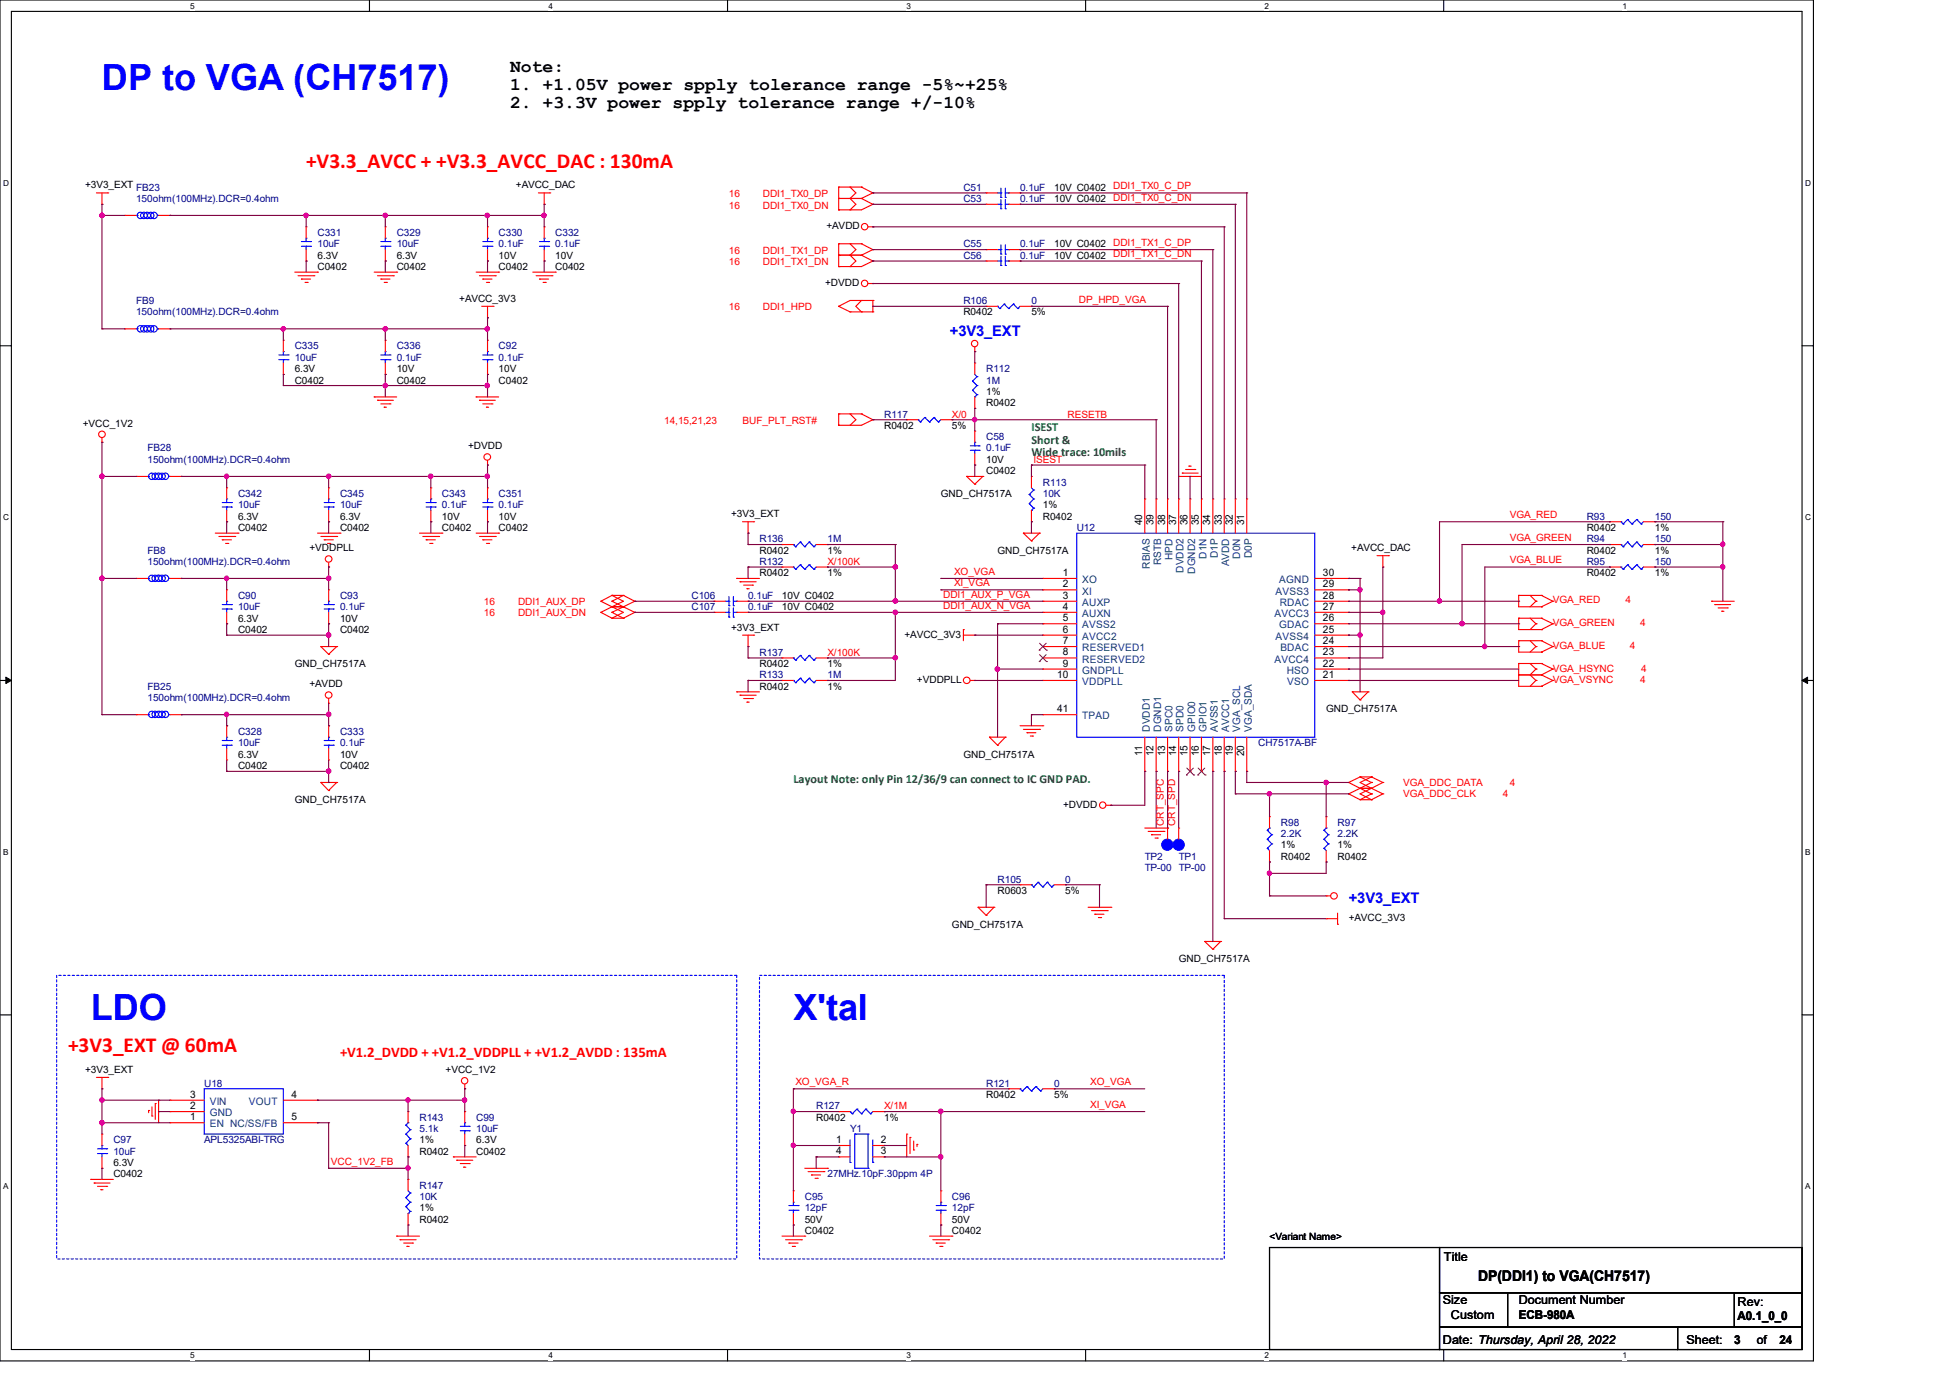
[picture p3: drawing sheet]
<svg xmlns="http://www.w3.org/2000/svg" width="297mm" height="210mm" viewBox="0 0 297 210" stroke-linecap="round" stroke-linejoin="round" font-family="sans-serif">
<defs><g id="words">
<g font-size="5.5" fill="#00f">
<text x="15.5" y="13.8">DP to VGA (CH7517)</text>
<text x="13.8" y="155.4">LDO</text>
<text x="120.9" y="155.4">X'tal</text>
</g>
<g font-size="3.3" fill="#f00">
<text x="46.7" y="25.6">+V3.3_AVCC + +V3.3_AVCC_DAC : 130mA</text>
<text x="10.4" y="160.3">+3V3_EXT @ 60mA</text>
</g>
<g font-size="2.8">
<text x="77.7" y="11">Note:</text>
<text x="77.7" y="13.7">1. +1.05V power spply tolerance range -5%~+25%</text>
<text x="77.7" y="16.5">2. +3.3V power spply tolerance range +/-10%</text>
</g>
<g font-size="2.2" fill="#00f">
<text x="144.7" y="51.1">+3V3_EXT</text>
<text x="205.5" y="137.5">+3V3_EXT</text>
</g>
<text font-size="2.2" fill="#f00" x="51.8" y="161">+V1.2_DVDD + +V1.2_VDDPLL + +V1.2_AVDD : 135mA</text>
<text font-size="2.2" x="225.3" y="195">DP(DDI1) to VGA(CH7517)</text>
<g font-size="1.9" fill="#008000">
<text x="157.2" y="65.7">ISEST</text>
<text x="157.2" y="67.6">Short &amp;</text>
<text x="157.2" y="69.4">Wide trace: 10mils</text>
<text x="120.9" y="119.3">Layout Note: only Pin 12/36/9 can connect to IC GND PAD.</text>
</g>
<g font-size="1.9">
<text x="220.1" y="192">Title</text>
<text x="219.9" y="198.6">Size</text>
<text x="221.1" y="200.8">Custom</text>
<text x="231.4" y="200.8">ECB-980A</text>
<text x="231.4" y="198.6">Document Number</text>
<text x="264.8" y="201">A0.1_0_0</text>
<text x="264.8" y="199">Rev:</text>
<text x="219.9" y="204.6">Date: Thursday, April 28, 2022</text>
<text x="257" y="204.6">Sheet:</text>
<text x="264.3" y="204.6">3</text>
<text x="267.7" y="204.6">of</text>
<text x="271.2" y="204.6">24</text>
</g>
<g font-size="1.6">
<text x="174.1" y="80" transform="rotate(-90 174.1 80)">40</text>
<text x="175.8" y="80" transform="rotate(-90 175.8 80)">39</text>
<text x="177.5" y="80" transform="rotate(-90 177.5 80)">38</text>
<text x="179.2" y="80" transform="rotate(-90 179.2 80)">37</text>
<text x="181" y="80" transform="rotate(-90 181 80)">36</text>
<text x="182.7" y="80" transform="rotate(-90 182.7 80)">35</text>
<text x="184.4" y="80" transform="rotate(-90 184.4 80)">34</text>
<text x="186.2" y="80" transform="rotate(-90 186.2 80)">33</text>
<text x="187.9" y="80" transform="rotate(-90 187.9 80)">32</text>
<text x="189.6" y="80" transform="rotate(-90 189.6 80)">31</text>
<text x="162" y="87.7">1</text>
<text x="162" y="89.4">2</text>
<text x="201.6" y="89.4">29</text>
<text x="201.6" y="87.7">30</text>
<text x="162" y="91.2">3</text>
<text x="162" y="92.9">4</text>
<text x="162" y="94.6">5</text>
<text x="201.6" y="94.6">26</text>
<text x="201.6" y="92.9">27</text>
<text x="201.6" y="91.2">28</text>
<text x="162" y="96.3">6</text>
<text x="162" y="98.1">7</text>
<text x="162" y="99.8">8</text>
<text x="162" y="101.5">9</text>
<text x="201.6" y="101.5">22</text>
<text x="201.6" y="99.8">23</text>
<text x="201.6" y="98.1">24</text>
<text x="201.6" y="96.3">25</text>
<text x="161.1" y="103.2">10</text>
<text x="201.6" y="103.2">21</text>
<text x="161.1" y="108.5">41</text>
<text x="174.1" y="115.2" transform="rotate(-90 174.1 115.2)">11</text>
<text x="175.8" y="115.2" transform="rotate(-90 175.8 115.2)">12</text>
<text x="177.5" y="115.2" transform="rotate(-90 177.5 115.2)">13</text>
<text x="179.2" y="115.2" transform="rotate(-90 179.2 115.2)">14</text>
<text x="181" y="115.2" transform="rotate(-90 181 115.2)">15</text>
<text x="182.7" y="115.2" transform="rotate(-90 182.7 115.2)">16</text>
<text x="184.4" y="115.2" transform="rotate(-90 184.4 115.2)">17</text>
<text x="186.2" y="115.2" transform="rotate(-90 186.2 115.2)">18</text>
<text x="187.9" y="115.2" transform="rotate(-90 187.9 115.2)">19</text>
<text x="189.6" y="115.2" transform="rotate(-90 189.6 115.2)">20</text>
<text x="29" y="167.2">3</text>
<text x="44.4" y="167.2">4</text>
<text x="29" y="170.6">1</text>
<text x="29" y="168.9">2</text>
<text x="44.4" y="170.6">5</text>
<text x="127.4" y="174.1">1</text>
<text x="127.4" y="175.8">4</text>
<text x="134.2" y="175.8">3</text>
<text x="134.2" y="174.1">2</text>
</g>
<g font-size="1.6" fill="#004080">
<text x="164.9" y="88.8">XO</text>
<text x="175.2" y="86.6" transform="rotate(-90 175.2 86.6)">RBIAS</text>
<text x="176.9" y="86.1" transform="rotate(-90 176.9 86.1)">RSTB</text>
<text x="178.7" y="85.3" transform="rotate(-90 178.7 85.3)">HPD</text>
<text x="180.4" y="87.2" transform="rotate(-90 180.4 87.2)">DVDD2</text>
<text x="182.1" y="87.4" transform="rotate(-90 182.1 87.4)">DGND2</text>
<text x="183.8" y="85.1" transform="rotate(-90 183.8 85.1)">D1N</text>
<text x="185.6" y="85" transform="rotate(-90 185.6 85)">D1P</text>
<text x="187.3" y="86.3" transform="rotate(-90 187.3 86.3)">AVDD</text>
<text x="189" y="85.1" transform="rotate(-90 189 85.1)">D0N</text>
<text x="190.7" y="85" transform="rotate(-90 190.7 85)">D0P</text>
<text x="194.9" y="88.8">AGND</text>
<text x="164.9" y="90.5">XI</text>
<text x="164.9" y="92.3">AUXP</text>
<text x="164.9" y="94">AUXN</text>
<text x="164.9" y="95.7">AVSS2</text>
<text x="194.2" y="94">AVCC3</text>
<text x="194.4" y="90.5">AVSS3</text>
<text x="194.9" y="95.7">GDAC</text>
<text x="195" y="92.3">RDAC</text>
<text x="164.9" y="97.4">AVCC2</text>
<text x="164.9" y="99.2">RESERVED1</text>
<text x="164.9" y="100.9">RESERVED2</text>
<text x="194.2" y="100.9">AVCC4</text>
<text x="194.4" y="97.4">AVSS4</text>
<text x="195.1" y="99.2">BDAC</text>
<text x="164.9" y="102.6">GNDPLL</text>
<text x="164.9" y="104.3">VDDPLL</text>
<text x="196.1" y="102.6">HSO</text>
<text x="196.2" y="104.3">VSO</text>
<text x="164.9" y="109.6">TPAD</text>
<text x="175.2" y="111.4" transform="rotate(-90 175.2 111.4)">DVDD1</text>
<text x="176.9" y="111.4" transform="rotate(-90 176.9 111.4)">DGND1</text>
<text x="178.7" y="111.4" transform="rotate(-90 178.7 111.4)">SPC0</text>
<text x="180.4" y="111.4" transform="rotate(-90 180.4 111.4)">SPD0</text>
<text x="182.1" y="111.4" transform="rotate(-90 182.1 111.4)">GPIO0</text>
<text x="183.8" y="111.4" transform="rotate(-90 183.8 111.4)">GPIO1</text>
<text x="185.6" y="111.4" transform="rotate(-90 185.6 111.4)">AVSS1</text>
<text x="187.3" y="111.4" transform="rotate(-90 187.3 111.4)">AVCC1</text>
<text x="189" y="111.4" transform="rotate(-90 189 111.4)">VGA_SCL</text>
<text x="190.7" y="111.4" transform="rotate(-90 190.7 111.4)">VGA_SDA</text>
<text x="32" y="171.7">EN NC/SS/FB</text>
<text x="32" y="170">GND</text>
<text x="32" y="168.3">VIN</text>
<text x="37.9" y="168.3">VOUT</text>
</g>
<g font-size="1.5">
<text x="13" y="28.7">+3V3_EXT FB23</text>
<text x="78.6" y="28.7">+AVCC_DAC</text>
<text x="160.7" y="29">10V C0402 DDI1_TX0_C_DP</text>
<text x="125.9" y="34.9">+AVDD</text>
<text x="160.7" y="30.8">10V C0402 DDI1_TX0_C_DN</text>
<text x="48.4" y="39.4">6.3V</text>
<text x="48.4" y="41.1">C0402</text>
<text x="60.5" y="39.4">6.3V</text>
<text x="60.5" y="41.1">C0402</text>
<text x="76" y="41.1">C0402</text>
<text x="76" y="39.4">10V</text>
<text x="84.6" y="41.1">C0402</text>
<text x="84.6" y="39.4">10V</text>
<text x="160.7" y="37.7">10V C0402 DDI1_TX1_C_DP</text>
<text x="160.7" y="39.4">10V C0402 DDI1_TX1_C_DN</text>
<text x="70" y="46">+AVCC_3V3</text>
<text x="125.7" y="43.6">+DVDD</text>
<text x="146.8" y="48">R0402</text>
<text x="157.2" y="48">5%</text>
<text x="44.9" y="56.7">6.3V</text>
<text x="44.9" y="58.4">C0402</text>
<text x="60.5" y="58.4">C0402</text>
<text x="60.5" y="56.7">10V</text>
<text x="76" y="58.4">C0402</text>
<text x="76" y="56.7">10V</text>
<text x="12.6" y="65">+VCC_1V2</text>
<text x="134.7" y="65.3">R0402</text>
<text x="145.1" y="65.3">5%</text>
<text x="150.3" y="61.8">R0402</text>
<text x="150.3" y="60.1">1%</text>
<text x="71.3" y="68.4">+DVDD</text>
<text x="150.3" y="70.5">10V</text>
<text x="143.4" y="75.7">GND_CH7517A</text>
<text x="150.3" y="72.2">C0402</text>
<text x="158.9" y="77.4">1%</text>
<text x="36.3" y="79.1">6.3V</text>
<text x="36.3" y="80.9">C0402</text>
<text x="47.2" y="83.9">+VDDPLL</text>
<text x="51.8" y="79.1">6.3V</text>
<text x="51.8" y="80.9">C0402</text>
<text x="67.4" y="80.9">C0402</text>
<text x="67.4" y="79.1">10V</text>
<text x="76" y="80.9">C0402</text>
<text x="76" y="79.1">10V</text>
<text x="111.4" y="78.8">+3V3_EXT</text>
<text x="158.9" y="79.1">R0402</text>
<text x="205.9" y="83.9">+AVCC_DAC</text>
<text x="241.8" y="80.9">R0402</text>
<text x="252.2" y="80.9">1%</text>
<text x="115.7" y="87.8">R0402</text>
<text x="115.7" y="84.3">R0402</text>
<text x="126.1" y="87.8">1%</text>
<text x="126.1" y="84.3">1%</text>
<text x="152" y="84.3">GND_CH7517A</text>
<text x="241.8" y="87.8">R0402</text>
<text x="241.8" y="84.3">R0402</text>
<text x="252.2" y="87.8">1%</text>
<text x="252.2" y="84.3">1%</text>
<text x="36.3" y="94.7">6.3V</text>
<text x="51.8" y="94.7">10V</text>
<text x="119.2" y="91.2">10V C0402</text>
<text x="119.2" y="93">10V C0402</text>
<text x="36.3" y="96.4">C0402</text>
<text x="44.9" y="101.6">GND_CH7517A</text>
<text x="51.8" y="96.4">C0402</text>
<text x="111.4" y="96.1">+3V3_EXT</text>
<text x="115.7" y="101.6">R0402</text>
<text x="126.1" y="101.6">1%</text>
<text x="137.8" y="97.1">+AVCC_3V3</text>
<text x="47.2" y="104.7">+AVDD</text>
<text x="115.7" y="105">R0402</text>
<text x="126.1" y="105">1%</text>
<text x="139.7" y="104">+VDDPLL</text>
<text x="202.1" y="108.5">GND_CH7517A</text>
<text x="36.3" y="115.4">6.3V</text>
<text x="36.3" y="117.1">C0402</text>
<text x="51.8" y="117.1">C0402</text>
<text x="51.8" y="115.4">10V</text>
<text x="146.8" y="115.4">GND_CH7517A</text>
<text x="44.9" y="122.3">GND_CH7517A</text>
<text x="162" y="123">+DVDD</text>
<text x="195.2" y="130.9">R0402</text>
<text x="195.2" y="129.2">1%</text>
<text x="203.8" y="130.9">R0402</text>
<text x="203.8" y="129.2">1%</text>
<text x="152" y="136.1">R0603</text>
<text x="162.3" y="136.1">5%</text>
<text x="145.1" y="141.3">GND_CH7517A</text>
<text x="205.5" y="140.3">+AVCC_3V3</text>
<text x="179.6" y="146.5">GND_CH7517A</text>
<text x="13" y="163.4">+3V3_EXT</text>
<text x="67.9" y="163.4">+VCC_1V2</text>
<text x="150.3" y="167.2">R0402</text>
<text x="160.7" y="167.2">5%</text>
<text x="124.4" y="170.7">R0402</text>
<text x="134.7" y="170.7">1%</text>
<text x="17.3" y="177.6">6.3V</text>
<text x="17.3" y="179.3">C0402</text>
<text x="63.9" y="175.9">R0402</text>
<text x="63.9" y="174.1">1%</text>
<text x="72.6" y="174.1">6.3V</text>
<text x="72.6" y="175.9">C0402</text>
<text x="63.9" y="184.5">1%</text>
<text x="63.9" y="186.2">R0402</text>
<text x="122.6" y="188">C0402</text>
<text x="122.6" y="186.2">50V</text>
<text x="145.1" y="188">C0402</text>
<text x="145.1" y="186.2">50V</text>
<text x="193.5" y="188.8">&lt;Variant Name&gt;</text>
</g>
<g font-size="1.5" fill="#000080">
<text x="146.8" y="29">C51</text>
<text x="155.5" y="29">0.1uF</text>
<text x="20.7" y="30.8">150ohm(100MHz).DCR=0.4ohm</text>
<text x="48.4" y="35.9">C331</text>
<text x="60.5" y="35.9">C329</text>
<text x="76" y="35.9">C330</text>
<text x="84.6" y="35.9">C332</text>
<text x="146.8" y="30.8">C53</text>
<text x="155.5" y="30.8">0.1uF</text>
<text x="48.4" y="37.7">10uF</text>
<text x="60.5" y="37.7">10uF</text>
<text x="76" y="37.7">0.1uF</text>
<text x="84.6" y="37.7">0.1uF</text>
<text x="146.8" y="37.7">C55</text>
<text x="146.8" y="39.4">C56</text>
<text x="155.5" y="37.7">0.1uF</text>
<text x="155.5" y="39.4">0.1uF</text>
<text x="20.7" y="46.3">FB9</text>
<text x="146.8" y="46.3">R106</text>
<text x="157.2" y="46.3">0</text>
<text x="20.7" y="48">150ohm(100MHz).DCR=0.4ohm</text>
<text x="44.9" y="53.2">C335</text>
<text x="60.5" y="53.2">C336</text>
<text x="76" y="53.2">C92</text>
<text x="44.9" y="54.9">10uF</text>
<text x="60.5" y="54.9">0.1uF</text>
<text x="76" y="54.9">0.1uF</text>
<text x="150.3" y="56.7">R112</text>
<text x="150.3" y="58.4">1M</text>
<text x="134.7" y="63.6">R117</text>
<text x="22.5" y="68.7">FB28</text>
<text x="22.5" y="70.5">150ohm(100MHz).DCR=0.4ohm</text>
<text x="150.3" y="67.1">C58</text>
<text x="150.3" y="68.7">0.1uF</text>
<text x="36.3" y="75.7">C342</text>
<text x="36.3" y="77.4">10uF</text>
<text x="51.8" y="75.7">C345</text>
<text x="51.8" y="77.4">10uF</text>
<text x="67.4" y="75.7">C343</text>
<text x="67.4" y="77.4">0.1uF</text>
<text x="76" y="75.7">C351</text>
<text x="76" y="77.4">0.1uF</text>
<text x="158.9" y="74">R113</text>
<text x="158.9" y="75.7">10K</text>
<text x="115.7" y="82.6">R136</text>
<text x="126.1" y="82.6">1M</text>
<text x="164.1" y="80.9">U12</text>
<text x="241.8" y="79.1">R93</text>
<text x="241.8" y="82.6">R94</text>
<text x="252.2" y="79.1">150</text>
<text x="252.2" y="82.6">150</text>
<text x="22.5" y="84.3">FB8</text>
<text x="22.5" y="86">150ohm(100MHz).DCR=0.4ohm</text>
<text x="115.7" y="86">R132</text>
<text x="241.8" y="86">R95</text>
<text x="252.2" y="86">150</text>
<text x="36.3" y="91.2">C90</text>
<text x="36.3" y="93">10uF</text>
<text x="51.8" y="91.2">C93</text>
<text x="51.8" y="93">0.1uF</text>
<text x="105.4" y="91.2">C106</text>
<text x="105.4" y="93">C107</text>
<text x="114" y="91.2">0.1uF</text>
<text x="114" y="93">0.1uF</text>
<text x="115.7" y="99.9">R137</text>
<text x="22.5" y="105">FB25</text>
<text x="22.5" y="106.8">150ohm(100MHz).DCR=0.4ohm</text>
<text x="115.7" y="103.3">R133</text>
<text x="126.1" y="103.3">1M</text>
<text x="36.3" y="111.9">C328</text>
<text x="36.3" y="113.7">10uF</text>
<text x="51.8" y="111.9">C333</text>
<text x="51.8" y="113.7">0.1uF</text>
<text x="191.7" y="113.7">CH7517A-BF</text>
<text x="195.2" y="125.8">R98</text>
<text x="203.8" y="125.8">R97</text>
<text x="174.5" y="130.9">TP2</text>
<text x="179.6" y="130.9">TP1</text>
<text x="195.2" y="127.5">2.2K</text>
<text x="203.8" y="127.5">2.2K</text>
<text x="152" y="134.4">R105</text>
<text x="162.3" y="134.4">0</text>
<text x="174.5" y="132.7">TP-00 TP-00</text>
<text x="31.1" y="165.5">U18</text>
<text x="150.3" y="165.5">R121</text>
<text x="160.7" y="165.5">0</text>
<text x="63.9" y="170.7">R143</text>
<text x="63.9" y="172.4">5.1k</text>
<text x="72.6" y="170.7">C99</text>
<text x="72.6" y="172.4">10uF</text>
<text x="124.4" y="169">R127</text>
<text x="129.5" y="172.4">Y1</text>
<text x="17.3" y="174.1">C97</text>
<text x="17.3" y="175.9">10uF</text>
<text x="31.1" y="174.1">APL5325ABI-TRG</text>
<text x="126.1" y="179.3">27MHz.10pF.30ppm 4P</text>
<text x="63.9" y="181">R147</text>
<text x="63.9" y="182.8">10K</text>
<text x="122.6" y="182.8">C95</text>
<text x="122.6" y="184.5">12pF</text>
<text x="145.1" y="182.8">C96</text>
<text x="145.1" y="184.5">12pF</text>
</g>
<g font-size="1.5" fill="#f00">
<text x="111.1" y="30.1">16</text>
<text x="111.1" y="31.8">16</text>
<text x="116.2" y="30.1">DDI1_TX0_DP</text>
<text x="116.2" y="31.8">DDI1_TX0_DN</text>
<text x="111.1" y="38.7">16</text>
<text x="111.1" y="40.4">16</text>
<text x="116.2" y="38.7">DDI1_TX1_DP</text>
<text x="116.2" y="40.4">DDI1_TX1_DN</text>
<text x="111.1" y="47.2">16</text>
<text x="116.2" y="47.2">DDI1_HPD</text>
<text x="164.4" y="46.1">DP_HPD_VGA</text>
<text x="101.2" y="64.6">14,15,21,23</text>
<text x="113.2" y="64.6">BUF_PLT_RST#</text>
<text x="145.1" y="63.6">X/0</text>
<text x="162.7" y="63.6">RESETB</text>
<text x="157.5" y="70.5">ISEST</text>
<text x="230.1" y="78.9">VGA_RED</text>
<text x="230.1" y="82.4">VGA_GREEN</text>
<text x="126.1" y="86">X/100K</text>
<text x="145.4" y="87.5">XO_VGA</text>
<text x="145.4" y="89.3">XI_VGA</text>
<text x="230.1" y="85.8">VGA_BLUE</text>
<text x="73.7" y="92.1">16</text>
<text x="73.7" y="93.8">16</text>
<text x="79" y="92.1">DDI1_AUX_DP</text>
<text x="79" y="93.8">DDI1_AUX_DN</text>
<text x="143.7" y="91">DDI1_AUX_P_VGA</text>
<text x="143.7" y="92.7">DDI1_AUX_N_VGA</text>
<text x="236.6" y="91.9">VGA_RED</text>
<text x="236.6" y="95.4">VGA_GREEN</text>
<text x="247.7" y="91.9">4</text>
<text x="249.9" y="95.4">4</text>
<text x="126.1" y="99.9">X/100K</text>
<text x="236.6" y="98.8">VGA_BLUE</text>
<text x="248.4" y="98.8">4</text>
<text x="236.6" y="102.3">VGA_HSYNC</text>
<text x="236.6" y="104">VGA_VSYNC</text>
<text x="249.9" y="104">4</text>
<text x="250.1" y="102.3">4</text>
<text x="213.8" y="119.7">VGA_DDC_DATA</text>
<text x="230.1" y="119.7">4</text>
<text x="177.4" y="125.8" transform="rotate(-90 177.4 125.8)">CRT_SPC</text>
<text x="179.1" y="125.8" transform="rotate(-90 179.1 125.8)">CRT_SPD</text>
<text x="213.8" y="121.5">VGA_DDC_CLK</text>
<text x="229" y="121.5">4</text>
<text x="121.2" y="165.3">XO_VGA_R</text>
<text x="166.2" y="165.3">XO_VGA</text>
<text x="134.7" y="169">X/1M</text>
<text x="166.2" y="168.7">XI_VGA</text>
<text x="50.4" y="177.4">VCC_1V2_FB</text>
</g>
<g font-size="1.3">
<text x="29" y="1.4">5</text>
<text x="83.6" y="1.4">4</text>
<text x="138.1" y="1.4">3</text>
<text x="192.7" y="1.4">2</text>
<text x="247.3" y="1.4">1</text>
<text x=".5" y="28.3">D</text>
<text x="275.1" y="28.3">D</text>
<text x=".5" y="79.2">C</text>
<text x="275.1" y="79.2">C</text>
<text x=".5" y="130.2">B</text>
<text x="275.1" y="130.2">B</text>
<text x=".5" y="181.1">A</text>
<text x="275.1" y="181.1">A</text>
<text x="29" y="206.9">5</text>
<text x="83.6" y="206.9">4</text>
<text x="138.1" y="206.9">3</text>
<text x="192.7" y="206.9">2</text>
<text x="247.3" y="206.9">1</text>
</g>
</g></defs>
<path d="M0 0h276.4v207.3h-276.4zM1.7 1.7h272.9v203.8h-272.9z" fill="none" stroke="#000" stroke-width=".17"/>
<g fill="#fff">
<path d="M29 .2h.7v1.4h-.7z"/>
<path d="M29 205.7h.7v1.4h-.7z"/>
</g>
<path d="M56.3 0v1.7M56.3 205.5v1.8" fill="none" stroke="#000" stroke-width=".17"/>
<g fill="#fff">
<path d="M83.6 .2h.6v1.4h-.6z"/>
<path d="M83.6 205.7h.6v1.4h-.6z"/>
</g>
<path d="M110.9 0v1.7M110.9 205.5v1.8" fill="none" stroke="#000" stroke-width=".17"/>
<g fill="#fff">
<path d="M138.1 .2h.7v1.4h-.7z"/>
<path d="M138.1 205.7h.7v1.4h-.7z"/>
</g>
<path d="M165.4 0v1.7M165.4 205.5v1.8" fill="none" stroke="#000" stroke-width=".17"/>
<g fill="#fff">
<path d="M192.7 .2h.7v1.4h-.7z"/>
<path d="M192.7 205.7h.7v1.4h-.7z"/>
</g>
<path d="M220 0v1.7M220 205.5v1.8" fill="none" stroke="#000" stroke-width=".17"/>
<g fill="#fff">
<path d="M247.3 .2h.6v1.4h-.6z"/>
<path d="M247.3 205.7h.6v1.4h-.6z"/>
<path d="M.5 27.2h.9v1.4h-.9z"/>
<path d="M275.1 27.2h.9v1.4h-.9z"/>
<path d="M.5 78.1h.9v1.4h-.9z"/>
<path d="M275.1 78.1h.9v1.4h-.9z"/>
</g>
<path d="M0 52.7h1.7M274.6 52.7h1.8" fill="none" stroke="#000" stroke-width=".17"/>
<g fill="#fff">
<path d="M.5 129.1h.8v1.4h-.8z"/>
<path d="M275.1 129.1h.8v1.4h-.8z"/>
</g>
<path d="M0 103.6h1.7M274.6 103.6h1.8" fill="none" stroke="#000" stroke-width=".17"/>
<path d="M.9 103.1l.8 .5-.8 .5zM274.6 103.6l.9-.5v1z" fill="#000" stroke="#000" stroke-width=".15"/>
<g fill="#fff">
<path d="M.5 180h.8v1.4h-.8z"/>
<path d="M275.1 180h.8v1.4h-.8z"/>
</g>
<path d="M0 154.6h1.7M274.6 154.6h1.8M193.5 190h25.9v15.5h-25.9zM219.4 196.9h10.3v5.2h-10.3zM219.4 190h55.2v6.9h-55.2zM229.7 196.9h44.9v5.2h-44.9zM264.3 196.9h10.3v5.2h-10.3zM219.4 202.1h36.3v3.4h-36.3zM255.7 202.1h18.9v3.4h-18.9z" fill="none" stroke="#000" stroke-width=".17"/>
<path d="M8.6 148.5h103.7v43.2h-103.7zM115.7 148.5h70.9v43.2h-70.9z" fill="none" stroke="#00f" stroke-width=".17" stroke-dasharray=".3"/>
<g fill="none" stroke="#f00" stroke-width=".17">
<path d="M14.7 29.4h1.7M15.5 31.1h.1M15.5 29.4v1.7M16.4 29.4h.1M19 32.8h.1M19 32.8h1.7M24.2 32.8h1.7M25.9 32.8h.1M46.7 39.8h.1M46.7 34.5h.1M46.7 34.5v1.8M46.7 38v1.8"/>
<path d="M58.7 39.8h.1M58.7 34.5h.1M58.7 34.5v1.8M58.7 38v1.8M74.3 39.8h.1M74.3 34.5h.1M74.3 34.5v1.8M74.3 38v1.8M82 29.4h1.8M82.9 31.1h.1M82.9 39.8h.1M82.9 34.5h.1"/>
<path d="M82.9 29.4v1.7M82.9 34.5v1.8M82.9 38v1.8M83.8 29.4h.1M127.8 30.2h.1M127.8 28.5h.1M127.8 32h.1M127.8 38.9h.1M127.8 37.1h.1M127.8 30.2h3.5M127.8 28.5h3.5M127.8 28.5v3.5"/>
<path d="M127.8 37.1v3.5M127.8 38.9h3.5M127.8 37.1h3.5M129.5 30.2h.1M129.5 28.5h.1M129.5 32h.1M129.5 38.9h.1M129.5 37.1h.1M129.5 28.5l.9 .9-.9 .8M129.5 30.2l.9 .9-.9 .9M129.5 37.1l.9 .9-.9 .9M129.5 38.9l.9 .9-.9 .8"/>
<path d="M131.3 28.5h.1M131.3 30.2h.1M131.3 37.1h.1M131.3 38.9h.1M131.3 28.5l1.7 .9M131.3 30.2l1.7 .9M131.3 37.1l1.7 .9M131.3 38.9l1.7 .9M132.3 34.5h.7M133 34.5h.1M133 29.4h.1M133 31.1h.1"/>
<path d="M133 38h.1M133 39.8h.1M133 29.4l-1.7 .8M133 31.1l-1.7 .9h-3.5M133 38l-1.7 .9M133 39.8l-1.7 .8h-3.5M150.3 38h.1M150.3 39.8h.1M150.3 29.4h.1M150.3 31.1h.1M150.3 29.4h1.7M150.3 38h1.7"/>
<path d="M150.3 39.8h1.7M150.3 31.1h1.7M153.7 29.4h1.7M153.7 38h1.7M153.7 39.8h1.7M153.7 31.1h1.7M155.4 38h.1M155.4 39.8h.1M155.4 29.4h.1M155.4 31.1h.1M19 50.1h.1M19 50.1h1.7"/>
<path d="M24.2 50.1h1.7M25.9 50.1h.1M43.2 57h.1M43.2 51.8h.1M43.2 51.8v1.8M43.2 55.3v1.7M44.9 41.4h3.5M45.4 42h2.4M45.9 42.5h.1M45.9 42.5h1.4M46.5 43h.3M46.8 43h.1"/>
<path d="M47.8 42h.1M48.4 41.4h.1M57 41.4h3.5M57.5 42h2.4M58 42.5h.1M58 42.5h1.4M58.5 43h.4M58.7 57h.1M58.7 51.8h.1M58.7 51.8v1.8M58.7 55.3v1.7M58.9 43h.1"/>
<path d="M59.9 42h.1M60.5 41.4h.1M72.6 41.4h3.4M73.1 42h2.4M73.4 46.7h1.7M73.6 42.5h.1M73.6 42.5h1.4M74.1 43h.4M74.3 48.4h.1M74.3 57h.1M74.3 51.8h.1M74.3 46.7v1.7"/>
<path d="M74.3 51.8v1.8M74.3 55.3v1.7M74.5 43h.1M75.1 46.7h.1M75.5 42h.1M76 41.4h.1M81.2 41.4h3.4M81.7 42h2.4M82.2 42.5h.1M82.2 42.5h1.4M82.8 43h.3M83.1 43h.1"/>
<path d="M84.1 42h.1M84.6 41.4h.1M127.8 40.6h.1M127.8 46.7h.1M127.8 46.7l1.7 .8M129.5 40.6h.1M129.5 47.5h.1M129.5 47.5h3.5M131.3 45.8h.1M131.3 47.5h.1M131.3 45.8l-.9 .9 .9 .8M132.3 43.2h.7"/>
<path d="M133 43.2h.1M133 45.8h.1M133 47.5h.1M133 45.8h-3.5l-1.7 .9M133 45.8v1.7M148.5 53.6h.1M148.5 55.3h.1M148.5 52.9v.7M148.5 55.3v1.7M150.3 46.7h.1M150.3 46.7h1.7M155.4 46.7h1.8"/>
<path d="M157.2 46.7h.1M15.5 67.4h.1M15.5 66.7v.7M20.7 72.6h.1M20.7 72.6h1.8M25.9 72.6h1.7M27.6 72.6h.1M34.5 79.5h.1M34.5 74.3h.1M34.5 74.3v1.7M34.5 77.7v1.8M50.1 79.5h.1"/>
<path d="M50.1 74.3h.1M50.1 74.3v1.7M50.1 77.7v1.8M57 60.5h.1M57 60.5h3.5M57.5 61h.1M57.5 61h2.4M58 61.5h1.4M58.5 62h.1M58.5 62h.4M59.4 61.5h.1M65.7 79.5h.1"/>
<path d="M65.7 74.3h.1M65.7 74.3v1.7M65.7 77.7v1.8M72.6 60.5h.1M72.6 60.5h3.4M73.1 61h.1M73.1 61h2.4M73.6 61.5h1.4M74.1 62h.1M74.1 62h.4M74.3 70.8h.1M74.3 79.5h.1"/>
<path d="M74.3 74.3h.1M74.3 70.1v.7M74.3 74.3v1.7M74.3 77.7v1.8M75 61.5h.1M113.2 79.5h1.7M114 79.5v1.7M114.9 79.5h.1M127.8 64.8h.1M127.8 63h.1M127.8 63v1.8M127.8 63h3.5"/>
<path d="M129.5 64.8h.1M129.5 63h.1M129.5 63l.9 .9-.9 .9M131.3 63h.1M131.3 63l1.7 .9M133 63.9h.1M133 63.9l-1.7 .9h-3.5M138.2 63.9h.1M138.2 63.9h1.7M143.4 63.9h1.7M145.1 63.9h.1M147.3 72.6h.1"/>
<path d="M147.3 72.6h2.5M147.3 72.6l1.2 1.1M148.5 73.7h.1M148.5 62.2h.1M148.5 70.8h.1M148.5 65.7h.1M148.5 60.5v1.7M148.5 65.7v1.7M148.5 69.1v1.7M149.8 72.6h.1M149.8 72.6l-1.3 1.1M157.2 72.6h.1"/>
<path d="M157.2 79.5h.1M157.2 72.6v1.7M157.2 77.7v1.8M174.5 76h.1M174.5 76v5.2M176.2 76h.1M176.2 76v5.2M177.9 76h.1M177.9 76v5.2M179.6 72.6h.1M179.6 76h.1M179.6 72.6h3.5"/>
<path d="M179.6 76v5.2M180.2 72.1h.1M180.2 72.1h2.4M180.7 71.5h1.4M181.2 71h.1M181.2 71h.3M181.4 76h.1M181.4 76v5.2M182.1 71.5h.1M183.1 76h.1M183.1 76v5.2M184.8 76h.1"/>
<path d="M184.8 76v5.2M186.6 76h.1M186.6 76v5.2M188.3 76h.1M188.3 76v5.2M190 76h.1M190 76v5.2M245.3 79.5h.1M245.3 79.5h1.7M250.4 79.5h1.8M252.2 79.5h.1M20.7 88.1h.1"/>
<path d="M20.7 88.1h1.8M25.9 88.1h1.7M27.6 88.1h.1M32.8 81.2h3.5M33.4 81.7h2.4M33.9 82.2h.1M33.9 82.2h1.4M34.4 82.8h.3M34.5 95h.1M34.5 89.8h.1M34.5 89.8v1.8M34.5 93.3v1.7"/>
<path d="M34.7 82.8h.1M35.8 81.7h.1M36.3 81.2h.1M48.4 81.2h3.4M48.9 98.5h.1M48.9 81.7h2.4M48.9 98.5h2.4M48.9 98.5l1.2 1.2M49.4 82.2h.1M49.4 82.2h1.4M49.9 82.8h.3M50.1 86.4h.1"/>
<path d="M50.1 99.7h.1M50.1 95h.1M50.1 89.8h.1M50.1 85.7v.7M50.1 89.8v1.8M50.1 93.3v1.7M50.2 82.8h.1M51.3 81.7h.1M51.3 98.5h.1M51.3 98.5l-1.2 1.2M51.8 81.2h.1M63.9 81.2h3.5"/>
<path d="M64.4 81.7h2.4M64.9 82.2h.1M64.9 82.2h1.4M65.5 82.8h.3M65.8 82.8h.1M66.8 81.7h.1M67.4 81.2h.1M72.6 81.2h3.4M73.1 81.7h2.4M73.6 82.2h.1M73.6 82.2h1.4M74.1 82.8h.4"/>
<path d="M74.5 82.8h.1M75.5 81.7h.1M76 81.2h.1M91.6 91.6h.1M91.6 93.3h.1M91.6 91.6l1.7 .8M91.6 93.3l1.7 .8M93.3 90.7h.1M93.3 92.4h.1M93.3 91.6h.1M93.3 94.1h.1M93.3 93.3h.1"/>
<path d="M93.3 92.4h1.7M93.3 90.7h1.7M93.3 90.7l-1.7 .9M93.3 90.7l1.7 .9-1.7 .8M93.3 91.6l3.4 1.7M93.3 94.1h1.7M93.3 92.4l-1.7 .9M93.3 92.4l1.7 .9-1.7 .8M93.3 93.3l1.7 .8M95 92.4h.1M95 90.7h.1M95 94.1h.1"/>
<path d="M95 90.7l1.7 .9M95 90.7l-1.7 .9M96.7 91.6h.1M96.7 93.3h.1M96.7 91.6l-3.4 1.7M96.7 93.3l-1.7 .8M108.8 91.6h.1M108.8 93.3h.1M108.8 91.6h1.7M108.8 93.3h1.7M112.3 88.1h.1M112.3 91.6h1.7"/>
<path d="M112.3 88.1h3.4M112.3 93.3h1.7M112.8 88.6h.1M112.8 88.6h2.4M113.2 96.7h1.7M113.3 89.1h1.4M113.8 89.7h.1M113.8 89.7h.4M114 81.2h.1M114 98.5h.1M114 91.6h.1M114 93.3h.1"/>
<path d="M114 96.7v1.8M114.7 89.1h.1M114.9 96.7h.1M119.2 86.4h.1M119.2 82.9h.1M119.2 86.4h1.7M119.2 82.9h1.7M124.4 86.4h1.7M124.4 82.9h1.7M126.1 86.4h.1M126.1 82.9h.1M146.8 95.9h.1"/>
<path d="M146.8 96.7h1.7M146.8 95.9v1.7M148.5 96.7h.1M156 81.2h.1M156 81.2h2.4M156 81.2l1.2 1.2M157.2 82.4h.1M158.4 81.2h.1M158.4 81.2l-1.2 1.2M158.9 88.1h.1M158.9 89.8h.1M158.9 91.6h.1"/>
<path d="M158.9 93.3h.1M158.9 95h.1M158.9 96.7h.1M158.9 98.5h.1M158.9 91.6h5.2M158.9 88.1h5.2M158.9 96.7h5.2M158.9 98.5h5.2M158.9 89.8h5.2M158.9 93.3h5.2M158.9 95h5.2M200.4 91.6h5.1"/>
<path d="M200.4 88.1h5.1M200.4 96.7h5.1M200.4 98.5h5.1M200.4 89.8h5.1M200.4 93.3h5.1M200.4 95h5.1M205.5 98.5h.1M205.5 96.7h.1M205.5 95h.1M205.5 93.3h.1M205.5 91.6h.1M205.5 89.8h.1"/>
<path d="M205.5 88.1h.1M209.8 84.6h1.8M210.7 86.4h.1M210.7 84.6v1.8M211.6 84.6h.1M231.4 90.7h.1M231.4 94.1h.1M231.4 97.6h.1M231.4 90.7v1.7h3.5M231.4 90.7h3.5M231.4 94.1v1.8h3.5M231.4 97.6v1.7h3.5"/>
<path d="M231.4 94.1h3.5M231.4 97.6h3.5M233.2 90.7l.9 .9M233.2 94.1l.9 .9M233.2 97.6l.9 .9M234.1 91.6h.1M234.1 95h.1M234.1 98.5h.1M234.1 91.6l-.9 .8M234.1 95l-.9 .9M234.1 98.5l-.9 .8M234.9 92.4h.1"/>
<path d="M234.9 90.7h.1M234.9 95.9h.1M234.9 94.1h.1M234.9 99.3h.1M234.9 97.6h.1M234.9 90.7l1.7 .9M234.9 94.1l1.7 .9M234.9 97.6l1.7 .9M236.6 91.6h.1M236.6 95h.1M236.6 98.5h.1M236.6 91.6l-1.7 .8"/>
<path d="M236.6 95l-1.7 .9M236.6 98.5l-1.7 .8M245.3 86.4h.1M245.3 82.9h.1M245.3 86.4h1.7M245.3 82.9h1.7M250.4 86.4h1.8M250.4 82.9h1.8M252.2 86.4h.1M252.2 82.9h.1M260.8 91.6h.1M260.8 91.6h3.5"/>
<path d="M261.3 92.1h.1M261.3 92.1h2.4M261.8 92.6h1.4M262.4 93.1h.1M262.4 93.1h.3M263.2 92.6h.1M20.7 108.8h.1M20.7 108.8h1.8M25.9 108.8h1.7M27.6 108.8h.1M34.5 115.7h.1M34.5 110.5h.1"/>
<path d="M34.5 110.5v1.8M34.5 114v1.7M48.9 119.2h.1M48.9 119.2h2.4M48.9 119.2l1.2 1.2M50.1 107.1h.1M50.1 115.7h.1M50.1 110.5h.1M50.1 106.4v.7M50.1 110.5v1.8M50.1 114v1.7M51.3 119.2h.1"/>
<path d="M51.3 119.2l-1.2 1.2M112.3 105.4h.1M112.3 105.4h3.4M112.8 105.9h.1M112.8 105.9h2.4M113.3 106.4h1.4M113.8 106.9h.1M113.8 106.9h.4M114.7 106.4h.1M119.2 100.2h.1M119.2 103.6h.1M119.2 103.6h1.7"/>
<path d="M119.2 100.2h1.7M124.4 103.6h1.7M124.4 100.2h1.7M126.1 100.2h.1M126.1 103.6h.1M147.9 103.6h.6M148.5 103.6h.1M150.8 112.3h.1M150.8 112.3h2.4M150.8 112.3l1.2 1.2M152 113.5h.1M153.2 112.3h.1"/>
<path d="M153.2 112.3l-1.2 1.2M155.4 110.5h3.5M156 111.1h2.4M156.5 111.6h.1M156.5 111.6h1.4M157 112.1h.4M157.4 112.1h.1M158.4 111.1h.1M158.9 110.5h.1M158.9 100.2h.1M158.9 101.9h.1M158.9 103.6h.1"/>
<path d="M158.9 108.8h.1M158.9 103.6h5.2M158.9 100.2h5.2M158.9 101.9h5.2M158.9 108.8h5.2M174.5 117.5h.1M174.5 112.3v5.2M176.2 117.5h.1M176.2 112.3v5.2M177.9 117.5h.1M177.9 112.3v5.2M179.6 117.5h.1"/>
<path d="M179.6 112.3v5.2M181.4 117.5h.1M181.4 112.3v5.2M183.1 117.5h.1M183.1 112.3v5.2M184.8 117.5h.1M184.8 112.3v5.2M186.6 117.5h.1M186.6 112.3v5.2M188.3 117.5h.1M188.3 112.3v5.2M190 117.5h.1"/>
<path d="M190 112.3v5.2M200.4 103.6h5.1M200.4 100.2h5.1M200.4 101.9h5.1M205.5 119.2h.1M205.5 103.6h.1M205.5 101.9h.1M205.5 100.2h.1M205.5 119.2l1.8 .9M206.1 105.4h.1M206.1 105.4h2.4M206.1 105.4l1.2 1.2"/>
<path d="M207.3 106.6h.1M207.3 118.3h.1M207.3 118.3h1.7M207.3 118.3l-1.8 .9M207.3 118.3l1.7 .9M208.5 105.4h.1M208.5 105.4l-1.2 1.2M209 118.3h.1M209 119.2h.1M209 118.3l1.7 .9M209 118.3l-1.7 .9 1.7 .9M209 119.2l-1.7 .9"/>
<path d="M210.7 119.2h.1M210.7 119.2l-1.7 .9M231.4 101h.1M231.4 102.8h.1M231.4 101v3.5h3.5M231.4 102.8h3.5M231.4 101h3.5M233.2 101l.9 .9M234.1 101.9h.1M234.1 103.6h.1M234.1 101.9l-.9 .9 .9 .8M234.1 103.6l-.9 .9"/>
<path d="M234.9 102.8h.1M234.9 101h.1M234.9 104.5h.1M234.9 101l1.7 .9M234.9 102.8l1.7 .8M236.6 101.9h.1M236.6 103.6h.1M236.6 101.9l-1.7 .9M236.6 103.6l-1.7 .9M50.1 120.4h.1M149.1 138.2h.1M149.1 138.2h2.4"/>
<path d="M149.1 138.2l1.2 1.2M150.3 139.4h.1M151.5 138.2h.1M151.5 138.2l-1.2 1.2M155.4 134.7h.1M155.4 134.7h1.8M160.7 134.7h1.6M162.3 134.7h.1M165.8 138.2h3.5M166.3 138.7h2.4M166.8 139.2h.1M166.8 139.2h1.4"/>
<path d="M167.4 139.7h.3M167.7 139.7h.1M168.6 122.6h.7M168.7 138.7h.1M169.3 122.6h.1M169.3 138.2h.1M174.5 126.1h3.4M175 126.6h2.4M175.5 127.1h.1M175.5 127.1h1.4M176 127.6h.4M176.4 127.6h.1"/>
<path d="M177.4 126.6h.1M177.9 126.1h.1M177.9 126.1v1.7M179.6 126.1h.1M179.6 126.1v1.7M193.5 131.3h.1M193.5 124.4h.1M193.5 124.4v1.7M193.5 129.5v1.8M202.1 136.4h.1M202.1 139.9h.1M202.1 131.3h.1"/>
<path d="M202.1 124.4h.1M202.1 136.4h.7M202.1 139.9h1.7M202.1 124.4v1.7M202.1 129.5v1.8M203.8 139.1v1.7M205.5 120.9h.1M205.5 120.9l1.8 .9M207.3 120.1h.1M207.3 121.8h.1M207.3 120.1h1.7M207.3 121.8h1.7"/>
<path d="M207.3 120.1l-1.8 .8M207.3 120.1l1.7 .8M209 120.1h.1M209 121.8h.1M209 120.9h.1M209 120.1l1.7 .8M209 120.1l-1.7 .8 1.7 .9M209 120.9l-1.7 .9M210.7 120.9h.1M210.7 120.9l-1.7 .9M183.6 143.4h.1M183.6 143.4h2.4"/>
<path d="M183.6 143.4l1.2 1.2M184.8 144.6h.1M186 143.4h.1M186 143.4l-1.2 1.2M203.8 140.8h.1M13.8 179.6h.1M13.8 179.6h3.5M14.7 164.1h1.7M15.5 165.8h.1M15.5 177.9h.1M15.5 172.7h.1M15.5 164.1v1.7"/>
<path d="M15.5 172.7v1.8M15.5 176.2v1.7M16.4 164.1h.1M22.6 169.1h.1M22.6 169.1v.4M23.2 170h.1M23.2 168.6v1.4M23.7 168.1h.1M23.7 168.1v2.4M24.2 167.6h.1M24.2 167.6v3.4M25.9 171h.1"/>
<path d="M25.9 169.3h.1M25.9 167.6h.1M25.9 171h5.2M25.9 169.3h5.2M25.9 167.6h5.2M43.2 171h5.2M43.2 167.6h5.2M48.4 167.6h.1M48.4 171h.1M62.2 176.2h.1M62.2 169.3h.1M62.2 179.6h.1"/>
<path d="M62.2 169.3v1.7M62.2 174.5v1.7M62.2 179.6v1.8M69.1 176.2h.1M69.1 176.2h3.5M69.6 176.7h.1M69.6 176.7h2.5M70.1 177.2h1.4M70.7 177.8h.1M70.7 177.8h.3M70.8 165.8h.1M70.8 174.5h.1"/>
<path d="M70.8 169.3h.1M70.8 165.1v.7M70.8 169.3v1.7M70.8 172.7v1.8M71.5 177.2h.1M122.6 177.9h3.5M123.1 178.4h2.5M123.7 178.9h.1M123.7 178.9h1.4M124.2 179.5h.3M124.5 179.5h.1M125.6 178.4h.1"/>
<path d="M126.1 177.9h.1M127.8 174.5h.1M127.8 176.2h.1M127.8 169.3h.1M127.8 176.2h1.7M127.8 174.5h1.7M127.8 169.3h1.7M133 176.2h1.7M133 174.5h1.7M133 169.3h1.7M134.7 176.2h.1M134.7 174.5h.1"/>
<path d="M134.7 169.3h.1M138.2 172.7h.1M138.2 172.7v3.5M138.7 173.2h.1M138.7 173.2v2.5M139.2 175.1h.1M139.2 173.8v1.3M139.7 174.3h.1M139.7 174.3v.3M153.7 165.8h.1M153.7 165.8h1.7M158.9 165.8h1.8"/>
<path d="M160.7 165.8h.1M14.4 180.2h.1M14.4 180.2h2.4M14.9 180.7h1.4M15.4 181.2h.1M15.4 181.2h.3M16.3 180.7h.1M60.5 188.3h.1M60.5 188.3h3.4M61 188.8h.1M61 188.8h2.4M61.5 189.3h1.4"/>
<path d="M62 189.8h.1M62 189.8h.4M62.2 186.6h.1M62.2 184.8v1.8M62.9 189.3h.1M119.2 188.3h3.4M119.7 188.8h2.4M120.2 189.3h.1M120.2 189.3h1.4M120.7 189.8h.4M120.9 186.6h.1M120.9 181.4h.1"/>
<path d="M120.9 181.4v1.7M120.9 184.8v1.8M121.1 189.8h.1M122.1 188.8h.1M122.6 188.3h.1M141.6 188.3h3.5M142.2 188.8h2.4M142.7 189.3h.1M142.7 189.3h1.4M143.2 189.8h.4M143.4 186.6h.1M143.4 181.4h.1"/>
<path d="M143.4 181.4v1.7M143.4 184.8v1.8M143.6 189.8h.1M144.6 188.8h.1M145.1 188.3h.1"/>
<circle cx="131.8" cy="34.5" r=".49"/>
<circle cx="131.8" cy="43.2" r=".49"/>
<circle cx="148.5" cy="52.3" r=".49"/>
<circle cx="15.5" cy="66.1" r=".5"/>
<circle cx="74.3" cy="69.6" r=".5"/>
<circle cx="50.1" cy="85.1" r=".5"/>
<circle cx="50.1" cy="105.9" r=".5"/>
<circle cx="147.3" cy="103.6" r=".5"/>
<circle cx="168" cy="122.6" r=".49"/>
<circle cx="203.3" cy="136.4" r=".5"/>
<circle cx="70.8" cy="164.6" r=".49"/>
</g>
<g fill="none" stroke="#00f" stroke-width=".17">
<path d="M20.7 32.8h.2M20.9 32.8h.1M24 32.8h.1M24 32.8h.2M45.9 36.8h1.4M45.9 37.5h1.4M46.7 36.3h.1M46.7 37.5h.1M46.7 36.3v.5M46.7 37.5v.5M47.3 36.8h.1M47.3 37.5h.1"/>
<path d="M58 36.8h1.4M58 37.5h1.4M58.7 36.3h.1M58.7 37.5h.1M58.7 36.3v.5M58.7 37.5v.5M59.4 36.8h.1M59.4 37.5h.1M73.6 36.8h1.4M73.6 37.5h1.4M74.3 36.3h.1M74.3 37.5h.1"/>
<path d="M74.3 36.3v.5M74.3 37.5v.5M75 36.8h.1M75 37.5h.1M82.2 36.8h1.4M82.2 37.5h1.4M82.9 36.3h.1M82.9 37.5h.1M82.9 36.3v.5M82.9 37.5v.5M83.6 36.8h.1M83.6 37.5h.1"/>
<path d="M152 38h.5M152 39.8h.5M152 29.4h.5M152 31.1h.5M152.5 38.7h.1M152.5 38h.1M152.5 39.8h.1M152.5 30.1h.1M152.5 29.4h.1M152.5 31.8h.1M152.5 31.1h.1M152.5 28.7v1.4"/>
<path d="M152.5 30.4v1.4M152.5 37.3v1.4M152.5 39v1.4M153.2 38.7h.1M153.2 30.1h.1M153.2 31.8h.1M153.2 28.7v1.4M153.2 30.4v1.4M153.2 37.3v1.4M153.2 39v1.4M153.2 38h.5M153.2 39.8h.5"/>
<path d="M153.2 29.4h.5M153.2 31.1h.5M153.7 38h.1M153.7 39.8h.1M153.7 29.4h.1M153.7 31.1h.1M20.7 50.1h.2M20.9 50.1h.1M24 50.1h.1M24 50.1h.2M42.5 54.1h1.4M42.5 54.8h1.4"/>
<path d="M43.2 53.6h.1M43.2 54.8h.1M43.2 53.6v.5M43.2 54.8v.5M43.9 54.1h.1M43.9 54.8h.1M58 54.1h1.4M58 54.8h1.4M58.7 53.6h.1M58.7 54.8h.1M58.7 53.6v.5M58.7 54.8v.5"/>
<path d="M59.4 54.1h.1M59.4 54.8h.1M73.6 54.1h1.4M73.6 54.8h1.4M74.3 53.6h.1M74.3 54.8h.1M74.3 53.6v.5M74.3 54.8v.5M75 54.1h.1M75 54.8h.1M148.2 58h.1M148.2 59.4h.1"/>
<path d="M148.2 59.4l.7 .7M148.2 58l.7 .7M148.5 57l.4 .4M148.9 57.4h.1M148.9 58.7h.1M148.9 57.4l-.7 .6M148.9 58.7l-.7 .7M152 46.7h.1M152 46.7l.4 .3M152.4 47h.1M152.5 40.4h.1M153 46.3h.1"/>
<path d="M153 46.3l-.6 .7M153 46.3l.7 .7M153.2 40.4h.1M153.7 47h.1M154.4 46.3h.1M154.4 46.3l.7 .7M154.4 46.3l-.7 .7M155.1 47h.1M155.4 46.7l-.3 .3M22.5 72.6h.1M22.6 72.6h.1M25.7 72.6h.1"/>
<path d="M25.7 72.6h.2M33.9 76.5h1.4M33.9 77.2h1.4M34.5 76h.1M34.5 77.2h.1M34.5 76v.5M34.5 77.2v.5M35.3 76.5h.1M35.3 77.2h.1M49.4 76.5h1.4M49.4 77.2h1.4M50.1 76h.1"/>
<path d="M50.1 77.2h.1M50.1 76v.5M50.1 77.2v.5M50.8 76.5h.1M50.8 77.2h.1M64.9 76.5h1.4M64.9 77.2h1.4M65.7 76h.1M65.7 77.2h.1M65.7 76v.5M65.7 77.2v.5M66.3 76.5h.1"/>
<path d="M66.3 77.2h.1M73.6 76.5h1.4M73.6 77.2h1.4M74.3 76h.1M74.3 77.2h.1M74.3 76v.5M74.3 77.2v.5M75 76.5h.1M75 77.2h.1M139.9 63.9h.1M139.9 63.9l.4 .4M140.3 64.3h.1"/>
<path d="M140.9 63.6h.1M140.9 63.6l-.6 .7M140.9 63.6l.7 .7M141.6 64.3h.1M142.3 63.6h.1M142.3 63.6l.7 .7M142.3 63.6l-.7 .7M143 64.3h.1M143.4 63.9l-.4 .4M147.9 67.9h1.3M147.9 68.6h1.3M148.5 60.5h.1"/>
<path d="M148.5 67.4h.1M148.5 68.6h.1M148.5 67.4v.5M148.5 68.6v.5M148.9 60.1h.1M148.9 60.1l-.4 .4M149.2 67.9h.1M149.2 68.6h.1M156.8 75.3h.1M156.8 76.7h.1M156.8 76.7l.7 .7M156.8 75.3l.7 .7"/>
<path d="M157.2 77.7h.1M157.2 74.3l.3 .3M157.5 77.4h.1M157.5 74.6h.1M157.5 76h.1M157.5 77.4l-.3 .3M157.5 74.6l-.7 .7M157.5 76l-.7 .7M247 79.5h.1M247 79.5l.4 .3M247.4 79.8h.1M248 79.1h.1"/>
<path d="M248 79.1l-.6 .7M248 79.1l.7 .7M248.7 79.8h.1M249.4 79.1h.1M249.4 79.1l.7 .7M249.4 79.1l-.7 .7M250.1 79.8h.1M250.4 79.5l-.3 .3M22.5 88.1h.1M22.6 88.1h.1M25.7 88.1h.1M25.7 88.1h.2"/>
<path d="M33.9 92.1h1.4M33.9 92.8h1.4M34.5 91.6h.1M34.5 92.8h.1M34.5 91.6v.5M34.5 92.8v.5M35.3 92.1h.1M35.3 92.8h.1M49.4 92.1h1.4M49.4 92.8h1.4M50.1 91.6h.1M50.1 92.8h.1"/>
<path d="M50.1 91.6v.5M50.1 92.8v.5M50.8 92.1h.1M50.8 92.8h.1M110.5 91.6h.6M110.5 93.3h.6M111.1 92.2h.1M111.1 91.6h.1M111.1 94h.1M111.1 93.3h.1M111.1 90.8v1.4M111.1 92.6v1.4"/>
<path d="M111.8 92.2h.1M111.8 94h.1M111.8 90.8v1.4M111.8 92.6v1.4M111.8 91.6h.5M111.8 93.3h.5M112.3 91.6h.1M112.3 93.3h.1M120.9 86.4h.1M120.9 82.9h.1M120.9 86.4l.3 .3M120.9 82.9l.3 .4"/>
<path d="M121.2 86.7h.1M121.2 83.3h.1M122 99.8h.1M122 86h.1M122 82.5h.1M122 99.8l-.8 .7M122 99.8l.6 .7M122 86l-.8 .7M122 86l.6 .7M122 82.5l-.8 .8M122 82.5l.6 .8M122.6 86.7h.1"/>
<path d="M122.6 83.3h.1M123.3 99.8h.1M123.3 86h.1M123.3 82.5h.1M123.3 99.8l.7 .7M123.3 99.8l-.7 .7M123.3 86l.7 .7M123.3 86l-.7 .7M123.3 82.5l.7 .8M123.3 82.5l-.7 .8M124 86.7h.1M124 83.3h.1"/>
<path d="M124.4 86.4l-.4 .3M124.4 82.9l-.4 .4M164.1 81.2h36.3v31.1h-36.3zM247 86.4h.1M247 82.9h.1M247 86.4l.4 .3M247 82.9l.4 .4M247.4 86.7h.1M247.4 83.3h.1M248 86h.1M248 82.5h.1M248 86l-.6 .7"/>
<path d="M248 86l.7 .7M248 82.5l-.6 .8M248 82.5l.7 .8M248.7 86.7h.1M248.7 83.3h.1M249.4 86h.1M249.4 82.5h.1M249.4 86l.7 .7M249.4 86l-.7 .7M249.4 82.5l.7 .8M249.4 82.5l-.7 .8M250.1 86.7h.1"/>
<path d="M250.1 83.3h.1M250.4 86.4l-.3 .3M250.4 82.9l-.3 .4M22.5 108.8h.1M22.6 108.8h.1M25.7 108.8h.1M25.7 108.8h.2M33.9 112.8h1.4M33.9 113.5h1.4M34.5 112.3h.1M34.5 113.5h.1M34.5 112.3v.5"/>
<path d="M34.5 113.5v.5M35.3 112.8h.1M35.3 113.5h.1M49.4 112.8h1.4M49.4 113.5h1.4M50.1 112.3h.1M50.1 113.5h.1M50.1 112.3v.5M50.1 113.5v.5M50.8 112.8h.1M50.8 113.5h.1M120.9 100.2h.1"/>
<path d="M120.9 103.6h.1M120.9 100.2l.3 .3M120.9 103.6l.3 .4M121.2 100.5h.1M121.2 104h.1M122 103.3h.1M122 103.3l-.8 .7M122 103.3l.6 .7M122.6 100.5h.1M122.6 104h.1M123.3 103.3h.1M123.3 103.3l.7 .7"/>
<path d="M123.3 103.3l-.7 .7M124 100.5h.1M124 104h.1M124.4 100.2l-.4 .3M124.4 103.6l-.4 .4M157.2 134.7h.1M157.2 134.7l.3 .4M157.5 135.1h.1M158.2 134.4h.1M158.2 134.4l-.7 .7M158.2 134.4l.7 .7M158.9 135.1h.1"/>
<path d="M159.6 134.4h.1M159.6 134.4l.7 .7M159.6 134.4l-.7 .7M160.3 135.1h.1M160.7 134.7l-.4 .4M193.1 126.4h.1M193.1 129.2h.1M193.1 127.8h.1M193.1 126.4l.7 .7M193.1 129.2l.4 .3M193.1 127.8l.7 .7M193.5 126.1h.1"/>
<path d="M193.5 126.1l-.4 .3M193.8 128.5h.1M193.8 127.1h.1M193.8 128.5l-.7 .7M193.8 127.1l-.7 .7M201.8 126.4h.1M201.8 129.2h.1M201.8 127.8h.1M201.8 126.4l.6 .7M201.8 129.2l.3 .3M201.8 127.8l.6 .7M202.1 126.1h.1"/>
<path d="M202.1 126.1l-.3 .3M202.4 128.5h.1M202.4 127.1h.1M202.4 128.5l-.6 .7M202.4 127.1l-.6 .7M14.9 175h1.4M14.9 175.7h1.4M15.5 174.5h.1M15.5 175.7h.1M15.5 174.5v.5M15.5 175.7v.5M16.3 175h.1"/>
<path d="M16.3 175.7h.1M31.1 165.8h12.1v6.9h-12.1zM61.8 171.4h.1M61.8 174.1h.1M61.8 172.7h.1M61.8 171.4l.7 .6M61.8 174.1l.4 .4M61.8 172.7l.7 .7M62.2 171h.1M62.2 171l-.4 .4M62.5 173.4h.1M62.5 172h.1"/>
<path d="M62.5 173.4l-.7 .7M62.5 172l-.7 .7M70.1 171.5h1.4M70.1 172.2h1.4M70.8 171h.1M70.8 172.2h.1M70.8 171v.5M70.8 172.2v.5M71.5 171.5h.1M71.5 172.2h.1M129.5 177h.1M129.5 169.3h.1"/>
<path d="M129.5 173.6v3.4M129.5 169.3l.4 .3M129.9 169.6h.1M130.3 177.9h.1M130.3 172.7h.1M130.3 172.7v5.2M130.3 177.9h2M130.3 172.7h2M130.6 168.9h.1M130.6 168.9l-.7 .7M130.6 168.9l.7 .7M131.3 169.6h.1"/>
<path d="M132 168.9h.1M132 168.9l.7 .7M132 168.9l-.7 .7M132.3 177.9h.1M132.3 172.7h.1M132.3 172.7v5.2M132.7 169.6h.1M133 177h.1M133 173.6v3.4M133 169.3l-.3 .3M155.4 165.8h.1M155.4 165.8l.4 .4"/>
<path d="M155.8 166.2h.1M156.5 165.5h.1M156.5 165.5l-.7 .7M156.5 165.5l.7 .7M157.2 166.2h.1M157.9 165.5h.1M157.9 165.5l.7 .7M157.9 165.5l-.7 .7M158.6 166.2h.1M158.9 165.8l-.3 .4M61.8 182.4h.1M61.8 183.8h.1"/>
<path d="M61.8 183.8l.7 .7M61.8 182.4l.7 .7M62.2 184.8h.1M62.2 181.4l.3 .3M62.5 184.5h.1M62.5 181.7h.1M62.5 183.1h.1M62.5 184.5l-.3 .3M62.5 181.7l-.7 .7M62.5 183.1l-.7 .7M120.2 183.6h1.4M120.2 184.3h1.4"/>
<path d="M120.9 183.1h.1M120.9 184.3h.1M120.9 183.1v.5M120.9 184.3v.5M121.6 183.6h.1M121.6 184.3h.1M142.7 183.6h1.4M142.7 184.3h1.4M143.4 183.1h.1M143.4 184.3h.1M143.4 183.1v.5M143.4 184.3v.5"/>
<path d="M144.1 183.6h.1M144.1 184.3h.1"/>
<circle cx="21.4" cy="32.8" r=".49"/>
<circle cx="21.9" cy="32.8" r=".5"/>
<circle cx="22.4" cy="32.8" r=".5"/>
<circle cx="23" cy="32.8" r=".49"/>
<circle cx="23.5" cy="32.8" r=".49"/>
<circle cx="21.4" cy="50.1" r=".49"/>
<circle cx="21.9" cy="50.1" r=".5"/>
<circle cx="22.4" cy="50.1" r=".5"/>
<circle cx="23" cy="50.1" r=".49"/>
<circle cx="23.5" cy="50.1" r=".49"/>
<circle cx="23.1" cy="72.5" r=".49"/>
<circle cx="23.6" cy="72.5" r=".49"/>
<circle cx="24.2" cy="72.5" r=".5"/>
<circle cx="24.7" cy="72.5" r=".5"/>
<circle cx="25.2" cy="72.5" r=".49"/>
<circle cx="23.1" cy="88.1" r=".49"/>
<circle cx="23.6" cy="88.1" r=".49"/>
<circle cx="24.2" cy="88.1" r=".5"/>
<circle cx="24.7" cy="88.1" r=".5"/>
<circle cx="25.2" cy="88.1" r=".49"/>
<circle cx="23.1" cy="108.8" r=".49"/>
<circle cx="23.6" cy="108.8" r=".49"/>
<circle cx="24.2" cy="108.8" r=".5"/>
<circle cx="24.7" cy="108.8" r=".5"/>
<circle cx="25.2" cy="108.8" r=".49"/>
</g>
<g fill="none" stroke="#804000" stroke-width=".15">
<path d="M158.4 99h.1M158.4 98l1.1 1M158.4 99.7l1.1 1.1M159.4 98l-1 1M159.4 99.7l-1 1.1M159.5 99h.1M158.4 100.8h.1M159.5 100.8h.1M180.8 118h.1M180.8 117l1.1 1M181.9 117l-1.1 1M181.9 118h.1"/>
<path d="M182.5 118h.1M182.6 117l1 1M183.6 117l-1.1 1M183.6 118h.1"/>
</g>
<g fill="#00f" stroke="#00f" stroke-width=".17">
<circle cx="177.9" cy="128.7" r=".85"/>
<circle cx="179.6" cy="128.7" r=".85"/>
</g>
<g fill="none" stroke="#800040" stroke-width=".17">
<path d="M15.5 31.1h.1M15.5 32.8h.1M15.5 31.1v19M15.5 32.8h3.5M25.9 32.8h.1M25.9 32.8h57M46.7 32.8h.1M46.7 39.8h.1M46.7 32.8v1.7M46.7 39.8v1.6M58.7 32.8h.1M58.7 39.8h.1"/>
<path d="M58.7 32.8v1.7M58.7 39.8v1.6M74.3 32.8h.1M74.3 39.8h.1M74.3 32.8v1.7M74.3 39.8v1.6M82.9 31.1h.1M82.9 32.8h.1M82.9 39.8h.1M82.9 31.1v3.4M82.9 39.8v1.6M133 29.4h.1"/>
<path d="M133 31.1h.1M133 34.5h.1M133 38h.1M133 39.8h.1M133 29.4h17.3M133 31.1h17.3M133 34.5h53.6M133 38h17.3M133 39.8h17.3M155.4 29.4h.1M155.4 31.1h.1M155.4 38h.1"/>
<path d="M155.4 39.8h.1M155.4 29.4h34.6M155.4 31.1h32.9M155.4 38h29.4M155.4 39.8h27.7M183.1 39.8h.1M183.1 39.8v36.2M184.8 38h.1M184.8 38v38M186.6 34.5h.1M186.6 34.5v41.5M188.3 31.1h.1"/>
<path d="M188.3 31.1v44.9M190 29.4h.1M190 29.4v46.6M15.5 50.1h.1M15.5 50.1h3.5M25.9 50.1h.1M25.9 50.1h48.4M43.2 50.1h.1M43.2 57h.1M43.2 58.7h.1M43.2 50.1v1.7M43.2 57v1.7"/>
<path d="M43.2 58.7h31.1M58.7 50.1h.1M58.7 57h.1M58.7 58.7h.1M58.7 50.1v1.7M58.7 57v3.5M74.3 48.4h.1M74.3 50.1h.1M74.3 57h.1M74.3 58.7h.1M74.3 48.4v3.4M74.3 57v3.5"/>
<path d="M133 43.2h.1M133 46.7h.1M133 43.2h46.6M133 46.7h17.3M148.5 53.6h.1M148.5 53.6v1.7M157.2 46.7h.1M157.2 46.7h20.7M177.9 46.7h.1M177.9 46.7v29.3M179.6 43.2h.1M179.6 43.2v32.8"/>
<path d="M15.5 67.4h.1M15.5 72.6h.1M15.5 67.4v41.4M15.5 72.6h5.2M27.6 72.6h.1M27.6 72.6h46.7M34.5 72.6h.1M34.5 79.5h.1M34.5 72.6v1.7M34.5 79.5v1.7M50.1 72.6h.1M50.1 79.5h.1"/>
<path d="M50.1 72.6v1.7M50.1 79.5v1.7M65.7 72.6h.1M65.7 79.5h.1M65.7 72.6v1.7M65.7 79.5v1.7M74.3 70.8h.1M74.3 72.6h.1M74.3 79.5h.1M74.3 70.8v3.5M74.3 79.5v1.7M133 63.9h.1"/>
<path d="M133 63.9h5.2M145.1 63.9h.1M145.1 63.9h31.1M148.5 62.2h.1M148.5 63.9h.1M148.5 70.8h.1M148.5 62.2v3.5M148.5 70.8v1.8M157.2 70.8h.1M157.2 79.5h.1M157.2 70.8v1.8M157.2 79.5v1.7"/>
<path d="M157.2 70.8h17.3M174.5 70.8h.1M174.5 70.8v5.2M176.2 63.9h.1M176.2 63.9v12.1M181.4 72.6h.1M181.4 72.6v3.4M245.3 79.5h.1M245.3 79.5h-25.9v12.1M252.2 79.5h.1M252.2 79.5h10.4M262.6 79.5h.1"/>
<path d="M262.6 79.5v12.1M15.5 88.1h.1M15.5 88.1h5.2M27.6 88.1h.1M27.6 88.1h22.5M34.5 88.1h.1M34.5 95h.1M34.5 96.7h.1M34.5 88.1v1.7M34.5 95v1.7M34.5 96.7h15.6M50.1 86.4h.1"/>
<path d="M50.1 88.1h.1M50.1 95h.1M50.1 96.7h.1M50.1 86.4v3.4M50.1 95v3.5M96.7 91.6h.1M96.7 93.3h.1M96.7 91.6h12.1M96.7 93.3h12.1M114 81.2h.1M114 82.9h.1M114 86.4h.1"/>
<path d="M114 91.6h.1M114 93.3h.1M114 98.5h.1M114 82.9h5.2M114 86.4h5.2M114 81.2v1.7M114 86.4v1.7M114 98.5v1.7M114 91.6h44.9M114 93.3h44.9M126.1 82.9h.1M126.1 86.4h.1"/>
<path d="M126.1 82.9h10.3M126.1 86.4h10.3M136.4 82.9h.1M136.4 86.4h.1M136.4 91.6h.1M136.4 93.3h.1M136.4 82.9v8.7M136.4 93.3v10.3h-10.3M143.4 88.1h.1M143.4 89.8h.1M143.4 88.1h15.5M143.4 89.8h15.5"/>
<path d="M148.5 96.7h.1M148.5 96.7h10.4M152 95h.1M152 95v17.3M152 95h6.9M205.5 88.1h.1M205.5 89.8h.1M205.5 93.3h.1M205.5 96.7h.1M205.5 88.1h1.8M205.5 89.8h1.8M205.5 91.6h25.9"/>
<path d="M205.5 93.3h5.2M205.5 95h25.9M205.5 96.7h1.8M205.5 98.5h25.9M207.3 88.1h.1M207.3 89.8h.1M207.3 96.7h.1M207.3 88.1v17.3M210.7 86.4h.1M210.7 93.3h.1M210.7 86.4v13.8h-5.2M219.4 91.6h.1"/>
<path d="M222.8 95h.1M226.3 98.5h.1M231.4 91.6h.1M231.4 95h.1M231.4 98.5h.1M245.3 82.9h.1M245.3 86.4h.1M245.3 82.9h-22.5v12.1M245.3 86.4h-19v12.1M252.2 82.9h.1M252.2 86.4h.1M252.2 82.9h10.4"/>
<path d="M252.2 86.4h10.4M262.6 82.9h.1M262.6 86.4h.1M15.5 108.8h.1M15.5 108.8h5.2M27.6 108.8h.1M27.6 108.8h22.5M34.5 110.5h.1M34.5 108.8h.1M34.5 117.5h.1M34.5 108.8v1.7M34.5 115.7v1.8"/>
<path d="M34.5 117.5h15.6M50.1 108.8h.1M50.1 110.5h.1M50.1 117.5h.1M50.1 119.2h.1M50.1 107.1v3.4M50.1 115.7v3.5M114 100.2h.1M114 103.6h.1M114 103.6v1.8M114 100.2h5.2M114 103.6h5.2"/>
<path d="M126.1 100.2h.1M126.1 103.6h.1M126.1 100.2h10.3M136.4 100.2h.1M148.5 103.6h.1M148.5 103.6h10.4M152 101.9h.1M152 101.9h6.9M157.2 108.8h.1M157.2 108.8v1.7M157.2 108.8h1.7M174.5 117.5h.1"/>
<path d="M174.5 117.5v5.1h-5.2M176.2 117.5h.1M176.2 117.5v8.6M177.9 117.5h.1M177.9 117.5v8.6M179.6 117.5h.1M179.6 117.5v8.6M184.8 117.5h.1M184.8 117.5v25.9M186.6 117.5h.1M186.6 117.5v22.4M188.3 117.5h.1"/>
<path d="M188.3 117.5v3.4M190 117.5h.1M190 119.2h.1M190 117.5v1.7M190 119.2h15.5M202.1 119.2h.1M202.1 119.2v5.2M205.5 100.2h.1M205.5 101.9h.1M205.5 103.6h.1M205.5 101.9h25.9M205.5 103.6h25.9"/>
<path d="M150.3 134.7h.1M150.3 134.7v3.5M150.3 134.7h5.1M162.3 134.7h.1M162.3 134.7h5.3M167.6 134.7h.1M167.6 134.7v3.5M169.3 122.6h.1M186.6 139.9h.1M186.6 139.9h15.5M188.3 120.9h.1M188.3 120.9h17.2"/>
<path d="M193.5 120.9h.1M193.5 131.3h.1M193.5 133h.1M193.5 136.4h.1M193.5 120.9v3.5M193.5 131.3v5.1M193.5 136.4h8.6M202.1 131.3h.1M202.1 131.3v1.7h-8.6M15.5 165.8h.1M15.5 167.6h.1M15.5 171h.1"/>
<path d="M15.5 177.9h.1M15.5 165.8v6.9M15.5 177.9v1.7M15.5 167.6h10.4M15.5 171h10.4M24.2 169.3h.1M24.2 169.3h1.7M48.4 167.6h.1M48.4 171h.1M48.4 167.6h22.4M48.4 171h1.7M50.1 171h.1"/>
<path d="M50.1 177.9h.1M50.1 171v6.9M50.1 177.9h12.1M62.2 167.6h.1M62.2 176.2h.1M62.2 177.9h.1M62.2 167.6v1.7M62.2 176.2v3.4M70.8 165.8h.1M70.8 167.6h.1M70.8 174.5h.1M70.8 165.8v3.5"/>
<path d="M70.8 174.5v1.7M120.9 165.8h.1M120.9 169.3h.1M120.9 174.5h.1M120.9 169.3h6.9M120.9 165.8h32.8M120.9 165.8v15.6M120.9 174.5h6.9M124.4 176.2h.1M124.4 176.2h3.4M124.4 176.2v1.7M134.7 169.3h.1"/>
<path d="M134.7 174.5h.1M134.7 176.2h.1M134.7 169.3h39.8M134.7 174.5h3.5M134.7 176.2h8.7M143.4 169.3h.1M143.4 176.2h.1M143.4 169.3v12.1M160.7 165.8h.1M160.7 165.8h13.8M62.2 186.6h.1M62.2 186.6v1.7"/>
<path d="M120.9 186.6h.1M120.9 186.6v1.7M143.4 186.6h.1M143.4 186.6v1.7"/>
</g>
<g fill="#f0f" stroke="#f0f" stroke-width=".17">
<circle cx="15.5" cy="32.8" r=".34"/>
<circle cx="46.6" cy="32.8" r=".33"/>
<circle cx="74.3" cy="32.8" r=".34"/>
<circle cx="58.7" cy="32.8" r=".34"/>
<circle cx="82.9" cy="32.8" r=".34"/>
<circle cx="43.1" cy="50.1" r=".33"/>
<circle cx="148.5" cy="63.9" r=".33"/>
<circle cx="15.5" cy="72.5" r=".34"/>
<circle cx="50.1" cy="72.5" r=".34"/>
<circle cx="34.5" cy="72.5" r=".33"/>
<circle cx="74.3" cy="72.5" r=".34"/>
<circle cx="65.6" cy="72.5" r=".34"/>
<circle cx="262.5" cy="82.9" r=".33"/>
<circle cx="262.5" cy="86.3" r=".33"/>
<circle cx="136.4" cy="86.3" r=".34"/>
<circle cx="15.5" cy="88.1" r=".34"/>
<circle cx="50.1" cy="88.1" r=".34"/>
<circle cx="34.5" cy="88.1" r=".33"/>
<circle cx="207.2" cy="89.8" r=".33"/>
<circle cx="136.4" cy="91.5" r=".34"/>
<circle cx="219.3" cy="91.5" r=".33"/>
<circle cx="136.4" cy="93.3" r=".34"/>
<circle cx="210.7" cy="93.3" r=".33"/>
<circle cx="222.8" cy="95" r=".34"/>
<circle cx="50.1" cy="96.7" r=".34"/>
<circle cx="207.2" cy="96.7" r=".33"/>
<circle cx="226.2" cy="98.4" r=".33"/>
<circle cx="136.4" cy="100.2" r=".34"/>
<circle cx="152" cy="101.9" r=".34"/>
<circle cx="50.1" cy="108.8" r=".34"/>
<circle cx="34.5" cy="108.8" r=".33"/>
<circle cx="50.1" cy="117.4" r=".34"/>
<circle cx="202.1" cy="119.2" r=".33"/>
<circle cx="193.4" cy="120.9" r=".33"/>
<circle cx="15.5" cy="171" r=".34"/>
<circle cx="15.5" cy="167.5" r=".34"/>
<circle cx="70.8" cy="167.5" r=".33"/>
<circle cx="62.2" cy="167.5" r=".33"/>
<circle cx="193.4" cy="133" r=".33"/>
<circle cx="62.2" cy="177.9" r=".33"/>
<circle cx="120.9" cy="169.2" r=".33"/>
<circle cx="143.3" cy="169.2" r=".34"/>
<circle cx="120.9" cy="174.4" r=".33"/>
<circle cx="143.3" cy="176.2" r=".34"/>
<circle cx="74.3" cy="58.7" r=".34"/>
<circle cx="58.7" cy="58.7" r=".34"/>
<circle cx="74.3" cy="50.1" r=".34"/>
<circle cx="58.7" cy="50.1" r=".34"/>
</g>
<use href="#words"/>
</svg>
